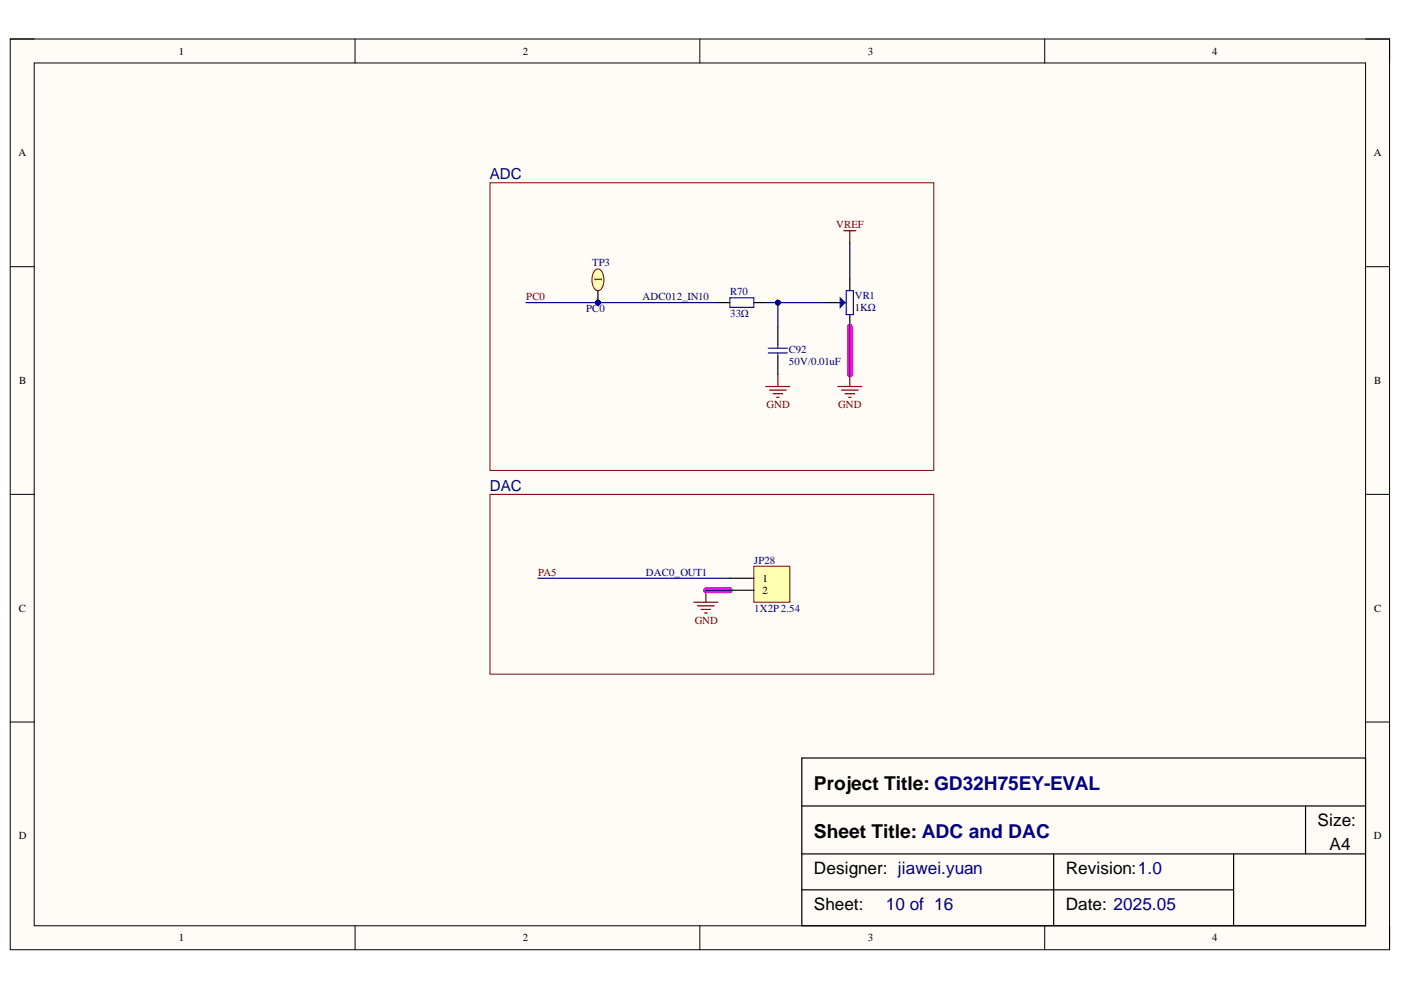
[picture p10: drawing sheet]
<svg xmlns="http://www.w3.org/2000/svg" width="297mm" height="210mm" viewBox="0 0 297 210" stroke-linecap="round" stroke-linejoin="round" font-family="sans-serif">
<defs><g id="words">
<g font-size="4.1">
<text x="172.6" y="167.4">Project Title: GD32H75EY-EVAL</text>
<text x="172.6" y="177.6">Sheet Title: ADC and DAC</text>
</g>
<g font-size="3.6">
<text x="279.3" y="175.1">Size:</text>
<text x="172.6" y="185.3">Designer: jiawei.yuan</text>
<text x="226" y="185.3">Revision:1.0</text>
<text x="281.9" y="180.2">A4</text>
<text x="172.6" y="193">Sheet:</text>
<text x="226" y="193">Date: 2025.05</text>
</g>
<text font-size="3.6" fill="#000080" x="187.8" y="193">10 of 16</text>
<g font-size="3.2" fill="#000080">
<text x="103.9" y="38">ADC</text>
<text x="103.9" y="104.1">DAC</text>
</g>
<g font-size="2.3">
<text x="37.9" y="11.6">1</text>
<text x="110.8" y="11.6">2</text>
<text x="184" y="11.6">3</text>
<text x="257" y="11.6">4</text>
<text x="3.9" y="33.1">A</text>
<text x="291.3" y="33.1">A</text>
<text x="127.6" y="59.8" transform="rotate(-90 127.6 59.8)">1</text>
<text x="4.1" y="81.4">B</text>
<text x="291.4" y="81.4">B</text>
<text x="161.7" y="123.3">1</text>
<text x="161.7" y="125.9">2</text>
<text x="4" y="129.7">C</text>
<text x="291.4" y="129.7">C</text>
<text x="4" y="177.9">D</text>
<text x="291.3" y="177.9">D</text>
<text x="37.9" y="199.6">1</text>
<text x="110.8" y="199.6">2</text>
<text x="184" y="199.6">3</text>
<text x="257" y="199.6">4</text>
</g>
<g font-size="2.3" fill="#800000">
<text x="177.3" y="48.3">VREF</text>
<text x="111.6" y="63.6">PC0</text>
<text x="162.5" y="86.5">GND</text>
<text x="177.7" y="86.5">GND</text>
<text x="114.1" y="122.1">PA5</text>
<text x="147.3" y="132.2">GND</text>
</g>
<g font-size="2.3" fill="#000080">
<text x="125.5" y="56.5">TP3</text>
<text x="136.2" y="63.6">ADC012_IN10</text>
<text x="154.8" y="62.6">R70</text>
<text x="181.2" y="63.4">VR1</text>
<text x="181.2" y="65.9">1KΩ</text>
<text x="124.3" y="66.2">PC0</text>
<text x="154.8" y="67.2">33Ω</text>
<text x="167.3" y="74.8">C92</text>
<text x="167.3" y="77.3">50V/0.01uF</text>
<text x="159.9" y="119.5">JP28</text>
<text x="137" y="122.1">DAC0_OUT1</text>
<text x="159.9" y="129.7">1X2P2.54</text>
</g>
</g></defs>
<path d="M2.2 8.3h292.4v193.1h-292.4z" fill-rule="evenodd" fill="#fffcf8"/>
<path d="M2.2 8.3h292.4v193.1h-292.4z" fill="none" stroke="#000" stroke-width=".21"/>
<path d="M7.3 13.4h282.2v182.9h-282.2z" fill-rule="evenodd" fill="#fffcf8"/>
<g fill="none" stroke="#000" stroke-width=".21">
<path d="M2.2 8.3h5.1M7.3 13.4h282.2v182.9h-282.2zM75.3 8.3v5M148.4 8.3v5M221.5 8.3v5.1M289.5 8.3h5.1v5.1M2.2 56.5h5.1M289.5 56.5h5.1M2.2 104.8h5.1M289.5 104.8h5.1M2.2 153.1h5.1M289.5 153.1h5.1"/>
<path d="M75.3 196.3v5.1M148.4 196.3v5.1M221.5 196.3v5.1M294.6 196.3v5.1"/>
</g>
<path d="M180.2 69.2v10.2M149.7 125.1h5" fill="none" stroke="#f0f" stroke-width="1.3"/>
<path d="M170 160.7h119.5v35.6h-119.5zM170 170.9h119.5M276.8 170.9v10.1M170 181h119.5M170 188.7h91.5M223.4 181v15.3M261.5 181v15.3" fill="none" stroke="#000" stroke-width=".25"/>
<circle cx="126.8" cy="64.2" r=".51" fill="#000080"/>
<circle cx="126.8" cy="64.2" r=".51" fill="none" stroke="#000080" stroke-width=".21"/>
<path d="M126.1 57.3a.88 .88 0 0 1 .9-.3 .88 .88 0 0 1 .7 .7 3.2 3.2 0 0 1-.6 3.9 1.1 1.1 0 0 1-1.4-1.1 3.5 3.5 0 0 1 .4-3.2z" fill="#ffffb0"/>
<path d="M126.1 57.3a.88 .88 0 0 1 .9-.3 .88 .88 0 0 1 .7 .7 3.2 3.2 0 0 1-.6 3.9 1.1 1.1 0 0 1-1.4-1.1 3.5 3.5 0 0 1 .4-3.2z" fill="none" stroke="#800000" stroke-width=".21"/>
<path d="M126.8 61.6v2.6" fill="none" stroke="#000" stroke-width=".25"/>
<circle cx="126.8" cy="64.2" r=".51" fill="#000080"/>
<circle cx="126.8" cy="64.2" r=".51" fill="none" stroke="#000080" stroke-width=".21"/>
<path d="M152.2 64.2h2.5M159.8 64.2h2.6M164.9 69.2v3.9M164.9 75.6v3.8M175.1 64.2h2.5" fill="none" stroke="#000" stroke-width=".25"/>
<path d="M154.7 63.1h5.1v2.1h-5.1zM162.9 73.8h4M162.9 74.8h4M164.9 73.1v.7M164.9 74.8v.8M177.6 64.2h1.8" fill="none" stroke="#00f" stroke-width=".25"/>
<path d="M164.9 79.4v2.5M162.4 81.9h5.1M163.1 82.7h3.6M163.9 83.5h2M164.7 84.2h.5" fill="none" stroke="#800000" stroke-width=".25"/>
<path d="M178.1 63.2l1.1 1-1.1 1z" fill="#00f"/>
<path d="M178.1 63.2l1.1 1-1.1 1zM179.4 61.6h1.5v5.1h-1.5z" fill="none" stroke="#00f" stroke-width=".25"/>
<path d="M180.2 59.1v2.5M180.2 66.7v2.5" fill="none" stroke="#000" stroke-width=".25"/>
<path d="M178.9 48.9h2.6M180.2 48.9v2.6M180.2 79.4v2.5M177.6 81.9h5.1M178.4 82.7h3.6M179.2 83.5h2M179.9 84.2h.5" fill="none" stroke="#800000" stroke-width=".25"/>
<path d="M103.9 38.8h94.1v60.9h-94.1zM103.9 104.8h94.1v38.1h-94.1z" fill="none" stroke="#800000" stroke-width=".21"/>
<path d="M159.8 120.1h7.7v7.6h-7.7z" fill-rule="evenodd" fill="#ffffb0"/>
<path d="M159.8 120.1h7.7v7.6h-7.7z" fill="none" stroke="#800000" stroke-width=".21"/>
<path d="M154.7 122.6h5.1M154.7 125.1h5.1" fill="none" stroke="#000" stroke-width=".25"/>
<path d="M147.1 127.7h5.1M147.9 128.4h3.5M148.6 129.2h2.1M149.4 130h.5M149.7 125.1v2.6" fill="none" stroke="#800000" stroke-width=".25"/>
<path d="M162.4 64.2h2.5v5" fill="none" stroke="#000080" stroke-width=".25"/>
<circle cx="164.9" cy="64.2" r=".51" fill="#000080"/>
<circle cx="164.9" cy="64.2" r=".51" fill="none" stroke="#000080" stroke-width=".21"/>
<path d="M164.9 64.2h10.2" fill="none" stroke="#000080" stroke-width=".25"/>
<circle cx="164.9" cy="64.2" r=".51" fill="#000080"/>
<circle cx="164.9" cy="64.2" r=".51" fill="none" stroke="#000080" stroke-width=".21"/>
<path d="M180.2 51.5v7.6M111.5 64.2h40.7M180.2 69.2v10.2" fill="none" stroke="#000080" stroke-width=".25"/>
<circle cx="126.8" cy="64.2" r=".51" fill="#000080"/>
<circle cx="126.8" cy="64.2" r=".51" fill="none" stroke="#000080" stroke-width=".21"/>
<path d="M114.1 122.6h40.6M149.7 125.1h5" fill="none" stroke="#000080" stroke-width=".25"/>
<use href="#words"/>
</svg>
